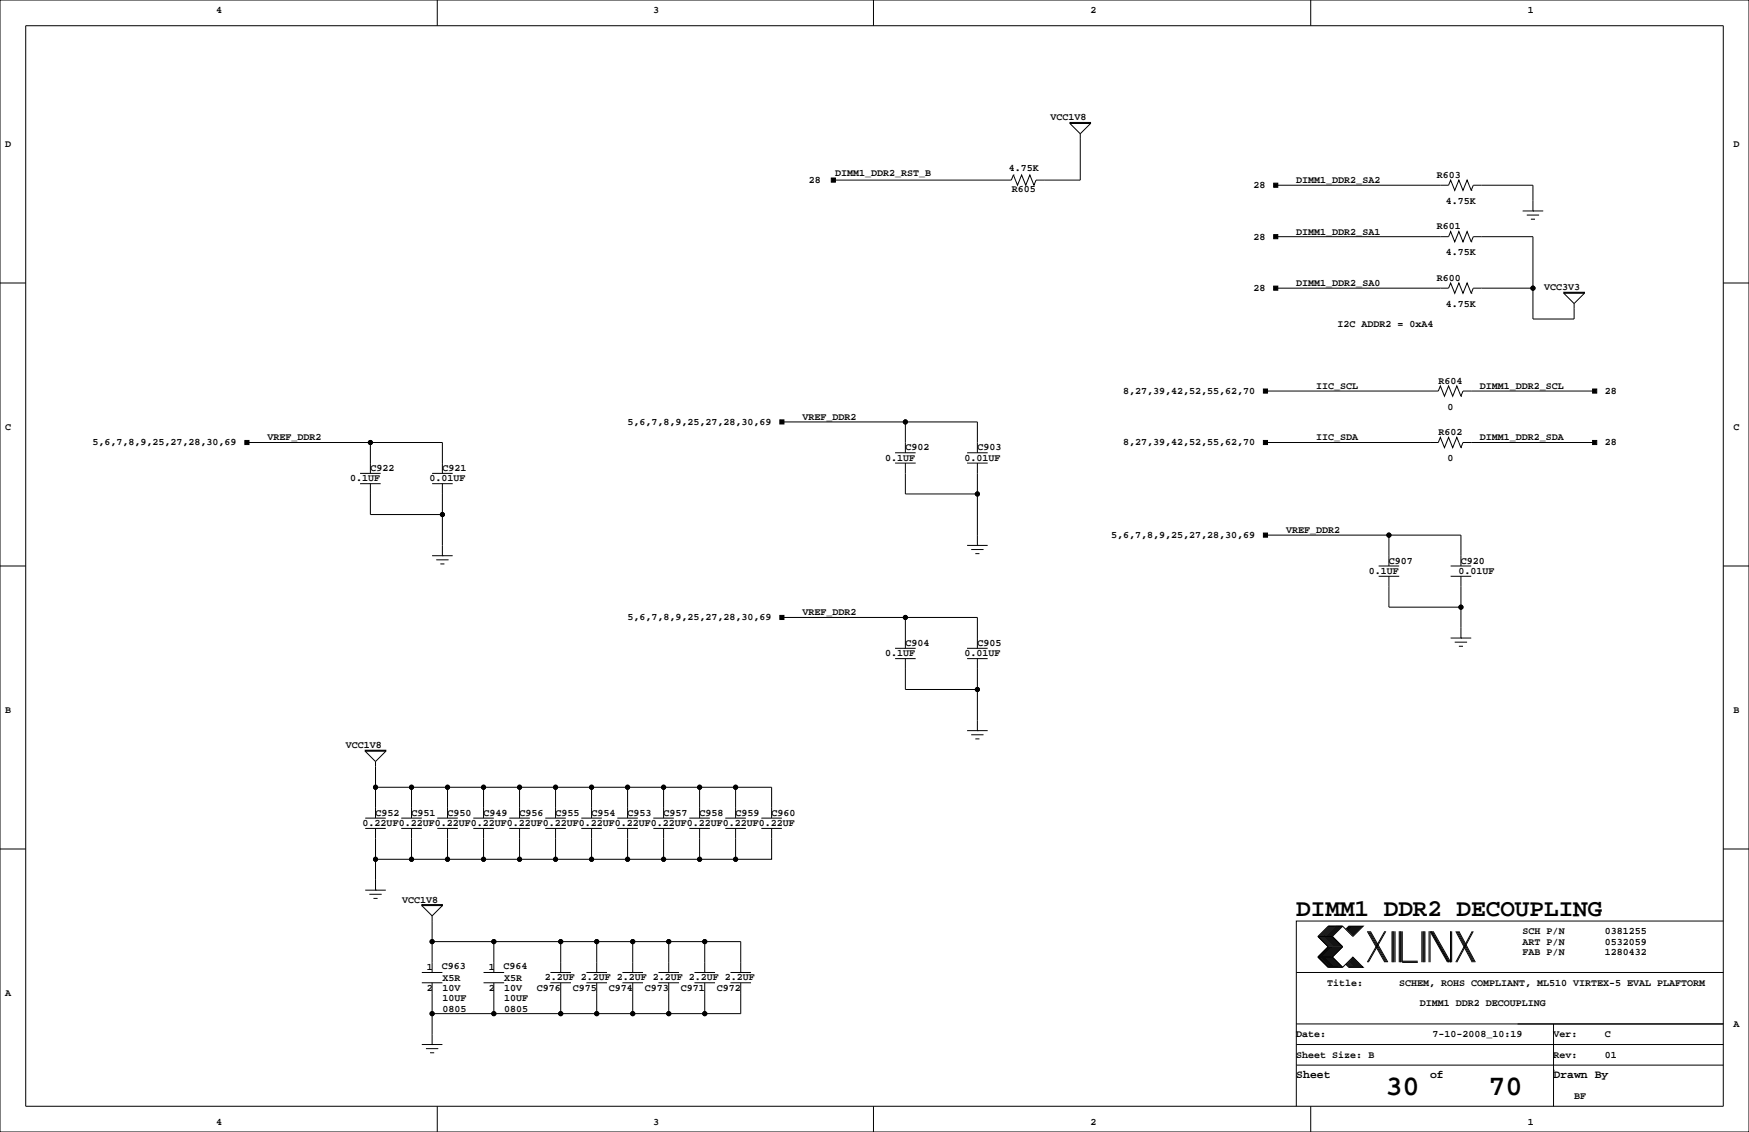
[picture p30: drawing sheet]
<svg xmlns="http://www.w3.org/2000/svg" width="432mm" height="279mm" viewBox="0 0 432 279" stroke-linecap="round" stroke-linejoin="round" font-family="sans-serif">
<defs><g id="words">
<g font-size="7.1">
<text x="342.1" y="270.3">30</text>
<text x="367.5" y="270.3">70</text>
</g>
<text font-size="6" x="320" y="226.1">DIMM1 DDR2 DECOUPLING</text>
<g font-size="2.8">
<text x="320" y="266.1">Sheet</text>
<text x="353.1" y="266.1">of</text>
<text x="383.5" y="266.1">Drawn By</text>
</g>
<g font-size="2.5">
<text x="53.3" y="3.3">4</text>
<text x="161.3" y="3.3">3</text>
<text x="269.2" y="3.3">2</text>
<text x="377.2" y="3.3">1</text>
<text x="259.3" y="29.7">VCC1V8</text>
<text x="1.3" y="36.3">D</text>
<text x="428" y="36.3">D</text>
<text x="199.7" y="45.2">28</text>
<text x="206.2" y="43.5">DIMM1_DDR2_RST_B</text>
<text x="249" y="42.3">4.75K</text>
<text x="249.8" y="47.3">R605</text>
<text x="309.5" y="46.4">28</text>
<text x="320" y="45.2">DIMM1_DDR2_SA2</text>
<text x="354.8" y="43.9">R603</text>
<text x="357" y="50.3">4.75K</text>
<text x="309.5" y="59.1">28</text>
<text x="320" y="57.9">DIMM1_DDR2_SA1</text>
<text x="354.8" y="56.6">R601</text>
<text x="357" y="63">4.75K</text>
<text x="309.5" y="71.8">28</text>
<text x="320" y="70.6">DIMM1_DDR2_SA0</text>
<text x="354.8" y="69.3">R600</text>
<text x="381.3" y="71.6">VCC3V3</text>
<text x="357" y="75.7">4.75K</text>
<text x="330.2" y="80.8">I2C ADDR2 = 0xA4</text>
<text x="355.2" y="94.7">R604</text>
<text x="277.3" y="97.2">8,27,39,42,52,55,62,70</text>
<text x="324.9" y="96">IIC_SCL</text>
<text x="357.4" y="101.1">0</text>
<text x="365.3" y="96">DIMM1_DDR2_SCL</text>
<text x="396.2" y="97.2">28</text>
<text x="1.3" y="106.2">C</text>
<text x="154.9" y="104.8">5,6,7,8,9,25,27,28,30,69</text>
<text x="198.1" y="103.6">VREF_DDR2</text>
<text x="355.2" y="107.4">R602</text>
<text x="428" y="106.2">C</text>
<text x="22.9" y="109.9">5,6,7,8,9,25,27,28,30,69</text>
<text x="66" y="108.7">VREF_DDR2</text>
<text x="218.5" y="113.7">0.1UF</text>
<text x="223.5" y="111.2">C902</text>
<text x="238.1" y="113.7">0.01UF</text>
<text x="241.3" y="111.2">C903</text>
<text x="277.3" y="109.9">8,27,39,42,52,55,62,70</text>
<text x="324.9" y="108.7">IIC_SDA</text>
<text x="357.4" y="113.8">0</text>
<text x="365.3" y="108.7">DIMM1_DDR2_SDA</text>
<text x="396.2" y="109.9">28</text>
<text x="86.5" y="118.8">0.1UF</text>
<text x="91.4" y="116.3">C922</text>
<text x="106" y="118.8">0.01UF</text>
<text x="109.2" y="116.3">C921</text>
<text x="317.5" y="131.6">VREF_DDR2</text>
<text x="274.3" y="132.8">5,6,7,8,9,25,27,28,30,69</text>
<text x="337.9" y="141.7">0.1UF</text>
<text x="342.9" y="139.1">C907</text>
<text x="360" y="141.7">0.01UF</text>
<text x="360.7" y="139.1">C920</text>
<text x="154.9" y="153.1">5,6,7,8,9,25,27,28,30,69</text>
<text x="198.1" y="151.9">VREF_DDR2</text>
<text x="218.5" y="162">0.1UF</text>
<text x="223.5" y="159.4">C904</text>
<text x="238.1" y="162">0.01UF</text>
<text x="241.3" y="159.4">C905</text>
<text x="1.3" y="176">B</text>
<text x="428" y="176">B</text>
<text x="85.3" y="184.7">VCC1V8</text>
<text x="89.5" y="203.9">0.22UF0.22UF0.22UF0.22UF0.22UF0.22UF0.22UF0.22UF0.22UF0.22UF0.22UF0.22UF</text>
<text x="92.7" y="201.4">C952</text>
<text x="101.6" y="201.4">C951</text>
<text x="110.5" y="201.4">C950</text>
<text x="119.4" y="201.4">C949</text>
<text x="128.3" y="201.4">C956</text>
<text x="137.2" y="201.4">C955</text>
<text x="146" y="201.4">C954</text>
<text x="154.9" y="201.4">C953</text>
<text x="163.8" y="201.4">C957</text>
<text x="172.7" y="201.4">C958</text>
<text x="181.6" y="201.4">C959</text>
<text x="190.5" y="201.4">C960</text>
<text x="99.3" y="222.8">VCC1V8</text>
<text x="375.9" y="230.6">SCH P/N</text>
<text x="375.9" y="233.2">ART P/N</text>
<text x="396.2" y="230.6">0381255</text>
<text x="396.2" y="233.2">0532059</text>
<text x="105.4" y="239.5">1</text>
<text x="109.1" y="239.2">C963</text>
<text x="120.6" y="239.5">1</text>
<text x="124.3" y="239.2">C964</text>
<text x="375.9" y="235.7">FAB P/N</text>
<text x="396.2" y="235.7">1280432</text>
<text x="1.3" y="245.9">A</text>
<text x="105.4" y="244.6">2</text>
<text x="109.2" y="242.1">X5R</text>
<text x="109.2" y="244.6">10V</text>
<text x="120.6" y="244.6">2</text>
<text x="124.5" y="244.6">10V</text>
<text x="124.5" y="242.1">X5R</text>
<text x="132.5" y="244.5">C976</text>
<text x="134.5" y="242">2.2UF 2.2UF 2.2UF 2.2UF 2.2UF 2.2UF</text>
<text x="141.4" y="244.5">C975</text>
<text x="150.3" y="244.5">C974</text>
<text x="159.2" y="244.5">C973</text>
<text x="168.1" y="244.5">C971</text>
<text x="177" y="244.5">C972</text>
<text x="327.7" y="243.3">Title:</text>
<text x="345.4" y="243.3">SCHEM, ROHS COMPLIANT, ML510 VIRTEX-5 EVAL PLAFTORM</text>
<text x="109.2" y="249.7">0805</text>
<text x="109.2" y="247.1">10UF</text>
<text x="124.5" y="247.1">10UF</text>
<text x="124.5" y="249.7">0805</text>
<text x="350.5" y="248.4">DIMM1 DDR2 DECOUPLING</text>
<text x="320" y="256">Date:</text>
<text x="353.7" y="256">7-10-2008_10:19</text>
<text x="383.5" y="256">Ver:</text>
<text x="396.2" y="256">C</text>
<text x="428" y="253.5">A</text>
<text x="320" y="261.1">Sheet Size: B</text>
<text x="383.5" y="261.1">Rev:</text>
<text x="396.2" y="261.1">01</text>
<text x="388.6" y="271.3">BF</text>
<text x="53.3" y="277.6">4</text>
<text x="161.3" y="277.6">3</text>
<text x="269.2" y="277.6">2</text>
<text x="377.2" y="277.6">1</text>
</g>
</g></defs>
<g fill="none" stroke="#000" stroke-width=".25">
<path d="M0 0h431.8v279.4h-431.8zM6.3 6.3h419.1v266.7h-419zM107.9 0v6.3M215.6 0v6.3M323.6 0v6.3M264.2 30.2h5v.3h-5zM264.2 30.5l2.5 2.5M266.7 33v11.4h-10.9l-.5 1.3-1-2.5-1.1 2.5-1-2.5-1 2.5-1-2.5M269.2 30.5l-2.5 2.5M250.2 43.2l-.5 1.2h-44M250.2 43.2h.1M315 58.4h42.6l.5-1.3 1.1 2.6 1-2.6 1 2.6 1-2.6 1 2.6"/>
<path d="M315 45.7h42.6l.5-1.3 1.1 2.6 1-2.6 1 2.6 1-2.6 1 2.6M363.2 59.7h.1M363.2 47h.1M363.2 59.7l.5-1.3h14.8v12.7h-14.8l-.5 1.3M363.2 47l.5-1.3h14.8v6.4M375.9 52.1h5.1M376.9 53.1h3.1M378 54.1h1M378.5 52.1h.1M0 69.8h6.3M315 71.1h42.6l.5-1.3 1.1 2.6 1-2.6 1 2.6 1-2.6 1 2.6M363.2 72.4h.1"/>
<path d="M378.5 71.1v7.6h10.1v-3.8M386.1 72.4l2.5 2.5M386.1 72.1h5.1v.3h-5.1zM391.2 72.4l-2.6 2.5M425.4 69.8h6.4M312.4 96.5h42.7l.5-1.3 1 2.6 1-2.6 1 2.6 1.1-2.6 1 2.6M360.7 97.8h.1M393.7 96.5h-32.5l-.5 1.3M61 109.2h48.2v7.6M88.9 116.8h5.1M88.9 119.4h5.1M91.4 109.2v7.6"/>
<path d="M91.4 119.4v7.6h17.8M106.7 116.8h5.1M106.7 119.4h5.1M109.2 119.4v17.8M193 104.1h48.3v7.7M221 111.8h5.1M221 114.3h5.1M223.5 114.3v7.6h17.8v-7.6M223.5 104.1v7.7M238.8 114.3h5M238.8 111.8h5M312.4 109.2h42.7l.5-1.2 1 2.5 1-2.5 1 2.5 1.1-2.5 1 2.5"/>
<path d="M360.7 110.5h.1M393.7 109.2h-32.5l-.5 1.3M0 139.7h6.3M106.7 137.2h5.1M107.7 138.2h3M108.7 139.2h1M109.2 137.2h.1M238.8 134.6h5M239.8 135.6h3M240.8 136.7h1M241.3 134.6h.1M241.3 121.9v12.7"/>
<path d="M312.4 132.1h48.3v7.6M340.4 139.7h5M342.9 132.1v7.6M358.1 139.7h5.1M425.4 139.7h6.4M193 152.4h48.3v7.6M223.5 152.4v7.6M340.4 142.2h5M342.9 142.2v7.7h17.8M358.1 157.5h5.1M358.1 142.2h5.1M359.2 158.5h3"/>
<path d="M360.2 159.5h1M360.7 157.5h.1M360.7 142.2v15.3M221 160h5.1M221 162.6h5.1M223.5 162.6v7.6h17.8v-7.6M238.8 162.6h5M238.8 160h5M241.3 170.2v10.1M90.2 185.4l2.5 2.6M90.2 185.2h5v.2h-5zM92.7 188v6.3"/>
<path d="M95.2 185.4l-2.5 2.6M101.6 194.3h-8.9v7.6M110.5 194.3v7.6M119.4 194.3v7.6M128.3 194.3v7.6M137.2 194.3v7.6M146 194.3v7.6M154.9 194.3v7.6M163.8 194.3v7.6M172.7 194.3v7.6M181.6 194.3v7.6M238.8 180.3h5"/>
<path d="M239.8 181.4h3M240.8 182.4h1M241.3 180.3h.1M0 209.5h6.3M90.2 201.9h5M90.2 219.7h5M90.2 204.5h5.1M92.7 219.7h.1M92.7 204.5v7.6M99.1 204.5h5M99.1 201.9h5M101.6 201.9v-7.6h88.9v7.6"/>
<path d="M101.6 204.5v7.6M107.9 201.9h5.1M107.9 204.5h5.1M110.5 204.5v7.6M116.8 201.9h5.1M116.8 204.5h5.1M119.4 204.5v7.6h-26.7v7.6M125.7 201.9h5.1M125.7 204.5h5.1M128.3 204.5v7.6M134.6 201.9h5.1M134.6 204.5h5.1"/>
<path d="M137.2 204.5v7.6M143.5 204.5h5.1M143.5 201.9h5.1M146 204.5v7.6M152.4 201.9h5.1M152.4 204.5h5.1M154.9 204.5v7.6M161.3 201.9h5.1M161.3 204.5h5.1M163.8 204.5v7.6M170.2 201.9h5.1M170.2 204.5h5.1"/>
<path d="M172.7 204.5v7.6M179.1 201.9h5M179.1 204.5h5.1M181.6 204.5v7.6M188 204.5h5M188 201.9h5M190.5 204.5v7.6h-71.1M425.4 209.5h6.4M91.2 220.7h3M92.2 221.7h1M104.1 223.5l2.6 2.6M104.1 223.3h5.1v.2h-5.1z"/>
<path d="M106.7 226.1v13.9M106.7 232.4h15.2M109.2 223.5l-2.5 2.6M138.4 232.4h-16.5v7.6M147.3 232.4h-8.9v7.6M156.2 232.4h-8.9v7.6M165.1 232.4v7.6M174 232.4v7.6M325.4 236.2h3.5M325.4 231.1h3.5M325.4 236.2l2.5 2.6h3.6M325.4 231.1l2.5 2.6-2.5 2.5"/>
<path d="M328.2 228.6l-2.6 2.5 2.6 2.6-2.6 2.5 2.6 2.6M328.4 228.6l-2.5 2.5 2.5 2.6-2.5 2.5 2.5 2.6M328.7 228.6l-2.6 2.5 2.6 2.6-2.6 2.5 2.6 2.6M328.9 231.1l2.6 2.6-2.6 2.5M328.9 236.2l2.6 2.6M328.9 228.6l-2.5 2.5 2.5 2.6-2.5 2.5 2.5 2.6M329.2 228.6l-2.6 2.5 2.6 2.6-2.6 2.5 2.6 2.6M329.4 228.6l-2.5 2.5 2.5 2.6-2.5 2.5 2.5 2.6M329.7 228.6l-2.5 2.5 2.5 2.6-2.5 2.5 2.5 2.6M329.9 228.6l-2.5 2.5 2.5 2.6-2.5 2.5 2.5 2.6M330.2 228.6l-2.5 2.5 2.5 2.6-2.5 2.5 2.5 2.6M330.5 228.6l-2.6 2.5 2.6 2.6-2.6 2.5 2.6 2.6"/>
<path d="M330.7 228.6l-2.5 2.5 2.5 2.6-2.5 2.5 2.5 2.6M331 228.6l-2.6 2.5 2.6 2.6-2.6 2.5 2.6 2.6M331.2 228.6l-2.5 2.5 2.5 2.6-2.5 2.5 2.5 2.6M331.5 228.6l2.5 2.5 2.6-2.5h-3.6l-.8 .8M331.5 228.6h-3.6l-2.5 2.5M331.5 228.6l-2.6 2.5M332.2 238l.8 .8h3.6l-2.6-2.6-2.5 2.6M332.5 237.7l1 1.1M332.5 238l.7 .8M332.7 237.5l1.3 1.3M332.7 237.7l1.1 1.1M333 237.2l1.5 1.6"/>
<path d="M333 237.5l1.3 1.3M333.2 228.6l-.7 .8M333.2 237l1.8 1.8M333.2 237.2l1.6 1.6M333.5 228.6l-1 1M333.5 236.7l2 2.1M333.5 237l1.8 1.8M333.8 228.6l-1.1 1M333.8 236.5l2.2 2.3M333.8 236.7l2 2.1M334 228.6l-1.3 1.3M334 236.5l2.3 2.3"/>
<path d="M334.3 228.6l-1.3 1.3M334.5 228.6l-1.5 1.5M334.8 228.6l-1.6 1.5M335 228.6l-1.8 1.8M335.3 228.6l-1.8 1.8M335.5 228.6l-2 2M335.8 228.6l-2 2M336 228.6l-2.2 2.3M336.3 228.6l-2.3 2.3M337.6 229.9l4.3 7.6M337.8 229.9l4.3 7.6M338.1 229.9l4.3 7.6"/>
<path d="M338.3 229.9l4.3 7.6M341.9 229.9l-4.3 7.6M342.1 229.9l-4.3 7.6M343.7 229.9v7.6M343.9 229.9v7.6M344.2 229.9v7.6M344.4 229.9v7.6M345.4 229.9v7.6M345.7 229.9v7.6M345.9 229.9v7.6M346.2 237.2h3.8M346.2 229.9v7.6h3.8"/>
<path d="M351 229.9v7.6M351.3 229.9v7.6M351.5 229.9v7.6M351.8 229.9v7.6M352.8 229.9v7.6M353.1 237.5v-7.6l4.3 7.6M353.3 229.9l4.3 7.6M353.6 229.9l4.3 7.6M353.8 229.9l4.3 7.6v-7.6M358.4 229.9v7.6M359.4 229.9l4.1 7.6M359.7 229.9l4 7.6"/>
<path d="M359.9 229.9l4.1 7.6M360.2 229.9l4 7.6M363.5 229.9l-4.1 7.6M363.7 229.9l-4 7.6M425.4 227.3h-105.4v35.6M104.1 257.8h5.1M104.1 240h5.1M104.1 242.6h5.1M105.2 258.8h3M106.2 259.8h1M106.7 257.8h.1M106.7 242.6v15.2"/>
<path d="M119.4 240h5.1M119.4 242.6h5.1M121.9 242.6v7.6M135.9 240h5.1M135.9 242.6h5.1M138.4 242.6v7.6M144.8 240h5.1M144.8 242.6h5.1M147.3 242.6v7.6M153.7 240h5M153.7 242.6h5.1M156.2 240v-7.6h26.7v7.6"/>
<path d="M156.2 242.6v7.6M162.6 242.6h5M162.6 240h5M165.1 242.6v7.6M171.4 240h5.1M171.4 242.6h5.1M174 242.6v7.6M180.3 240h5.1M180.3 242.6h5.1M182.9 242.6v7.6h-76.2M320 257.8h105.4M320 240h105.4"/>
<path d="M320 252.7h105.4M383.5 252.7v20.3M107.9 273v6.4M215.6 273v6.4M320 262.9v10.1M320 262.9h105.4M323.6 273v6.4M383.5 264.2h.1"/>
<circle cx="378.5" cy="71.1" r=".51"/>
<circle cx="91.4" cy="109.2" r=".51"/>
<circle cx="223.5" cy="104.1" r=".51"/>
<circle cx="109.2" cy="127" r=".51"/>
<circle cx="241.3" cy="121.9" r=".51"/>
<circle cx="342.9" cy="132.1" r=".51"/>
<circle cx="223.5" cy="152.4" r=".51"/>
<circle cx="360.7" cy="149.9" r=".51"/>
<circle cx="241.3" cy="170.2" r=".51"/>
<circle cx="92.7" cy="194.3" r=".51"/>
<circle cx="101.6" cy="194.3" r=".51"/>
<circle cx="110.5" cy="194.3" r=".51"/>
<circle cx="119.4" cy="194.3" r=".51"/>
<circle cx="128.3" cy="194.3" r=".51"/>
<circle cx="137.2" cy="194.3" r=".51"/>
<circle cx="146" cy="194.3" r=".51"/>
<circle cx="154.9" cy="194.3" r=".51"/>
<circle cx="163.8" cy="194.3" r=".51"/>
<circle cx="172.7" cy="194.3" r=".51"/>
<circle cx="181.6" cy="194.3" r=".51"/>
<circle cx="92.7" cy="212.1" r=".51"/>
<circle cx="101.6" cy="212.1" r=".51"/>
<circle cx="110.5" cy="212.1" r=".51"/>
<circle cx="119.4" cy="212.1" r=".51"/>
<circle cx="128.3" cy="212.1" r=".51"/>
<circle cx="137.2" cy="212.1" r=".51"/>
<circle cx="146" cy="212.1" r=".51"/>
<circle cx="154.9" cy="212.1" r=".51"/>
<circle cx="163.8" cy="212.1" r=".51"/>
<circle cx="172.7" cy="212.1" r=".51"/>
<circle cx="181.6" cy="212.1" r=".51"/>
<circle cx="106.7" cy="232.4" r=".51"/>
<circle cx="121.9" cy="232.4" r=".51"/>
<circle cx="138.4" cy="232.4" r=".51"/>
<circle cx="147.3" cy="232.4" r=".51"/>
<circle cx="156.2" cy="232.4" r=".51"/>
<circle cx="165.1" cy="232.4" r=".51"/>
<circle cx="174" cy="232.4" r=".51"/>
<circle cx="106.7" cy="250.2" r=".51"/>
<circle cx="121.9" cy="250.2" r=".51"/>
<circle cx="138.4" cy="250.2" r=".51"/>
<circle cx="147.3" cy="250.2" r=".51"/>
<circle cx="156.2" cy="250.2" r=".51"/>
<circle cx="165.1" cy="250.2" r=".51"/>
<circle cx="174" cy="250.2" r=".51"/>
</g>
<g fill="#000" stroke="#000" stroke-width=".25">
<path d="M205.2 43.9h1v1.1h-1z" fill-rule="evenodd"/>
<path d="M314.5 57.9h1v1h-1z" fill-rule="evenodd"/>
<path d="M314.5 45.2h1v1h-1z" fill-rule="evenodd"/>
<path d="M314.5 70.6h1v1h-1z" fill-rule="evenodd"/>
<path d="M311.9 96h1v1h-1z" fill-rule="evenodd"/>
<path d="M393.2 96h1v1h-1z" fill-rule="evenodd"/>
<path d="M60.5 108.7h1v1h-1z" fill-rule="evenodd"/>
<path d="M192.5 103.6h1v1h-1z" fill-rule="evenodd"/>
<path d="M311.9 108.7h1v1h-1z" fill-rule="evenodd"/>
<path d="M393.2 108.7h1v1h-1z" fill-rule="evenodd"/>
<path d="M311.9 131.6h1v1h-1z" fill-rule="evenodd"/>
<path d="M192.5 151.9h1v1h-1z" fill-rule="evenodd"/>
<circle cx="378.5" cy="71.1" r=".51"/>
<circle cx="91.4" cy="109.2" r=".51"/>
<circle cx="223.5" cy="104.1" r=".51"/>
<circle cx="109.2" cy="127" r=".51"/>
<circle cx="241.3" cy="121.9" r=".51"/>
<circle cx="342.9" cy="132.1" r=".51"/>
<circle cx="223.5" cy="152.4" r=".51"/>
<circle cx="360.7" cy="149.9" r=".51"/>
<circle cx="241.3" cy="170.2" r=".51"/>
<circle cx="92.7" cy="194.3" r=".51"/>
<circle cx="101.6" cy="194.3" r=".51"/>
<circle cx="110.5" cy="194.3" r=".51"/>
<circle cx="119.4" cy="194.3" r=".51"/>
<circle cx="128.3" cy="194.3" r=".51"/>
<circle cx="137.2" cy="194.3" r=".51"/>
<circle cx="146" cy="194.3" r=".51"/>
<circle cx="154.9" cy="194.3" r=".51"/>
<circle cx="163.8" cy="194.3" r=".51"/>
<circle cx="172.7" cy="194.3" r=".51"/>
<circle cx="181.6" cy="194.3" r=".51"/>
<circle cx="92.7" cy="212.1" r=".51"/>
<circle cx="101.6" cy="212.1" r=".51"/>
<circle cx="110.5" cy="212.1" r=".51"/>
<circle cx="119.4" cy="212.1" r=".51"/>
<circle cx="128.3" cy="212.1" r=".51"/>
<circle cx="137.2" cy="212.1" r=".51"/>
<circle cx="146" cy="212.1" r=".51"/>
<circle cx="154.9" cy="212.1" r=".51"/>
<circle cx="163.8" cy="212.1" r=".51"/>
<circle cx="172.7" cy="212.1" r=".51"/>
<circle cx="181.6" cy="212.1" r=".51"/>
<circle cx="106.7" cy="232.4" r=".51"/>
<circle cx="121.9" cy="232.4" r=".51"/>
<circle cx="138.4" cy="232.4" r=".51"/>
<circle cx="147.3" cy="232.4" r=".51"/>
<circle cx="156.2" cy="232.4" r=".51"/>
<circle cx="165.1" cy="232.4" r=".51"/>
<circle cx="174" cy="232.4" r=".51"/>
<circle cx="106.7" cy="250.2" r=".51"/>
<circle cx="121.9" cy="250.2" r=".51"/>
<circle cx="138.4" cy="250.2" r=".51"/>
<circle cx="147.3" cy="250.2" r=".51"/>
<circle cx="156.2" cy="250.2" r=".51"/>
<circle cx="165.1" cy="250.2" r=".51"/>
<circle cx="174" cy="250.2" r=".51"/>
</g>
<use href="#words"/>
</svg>
